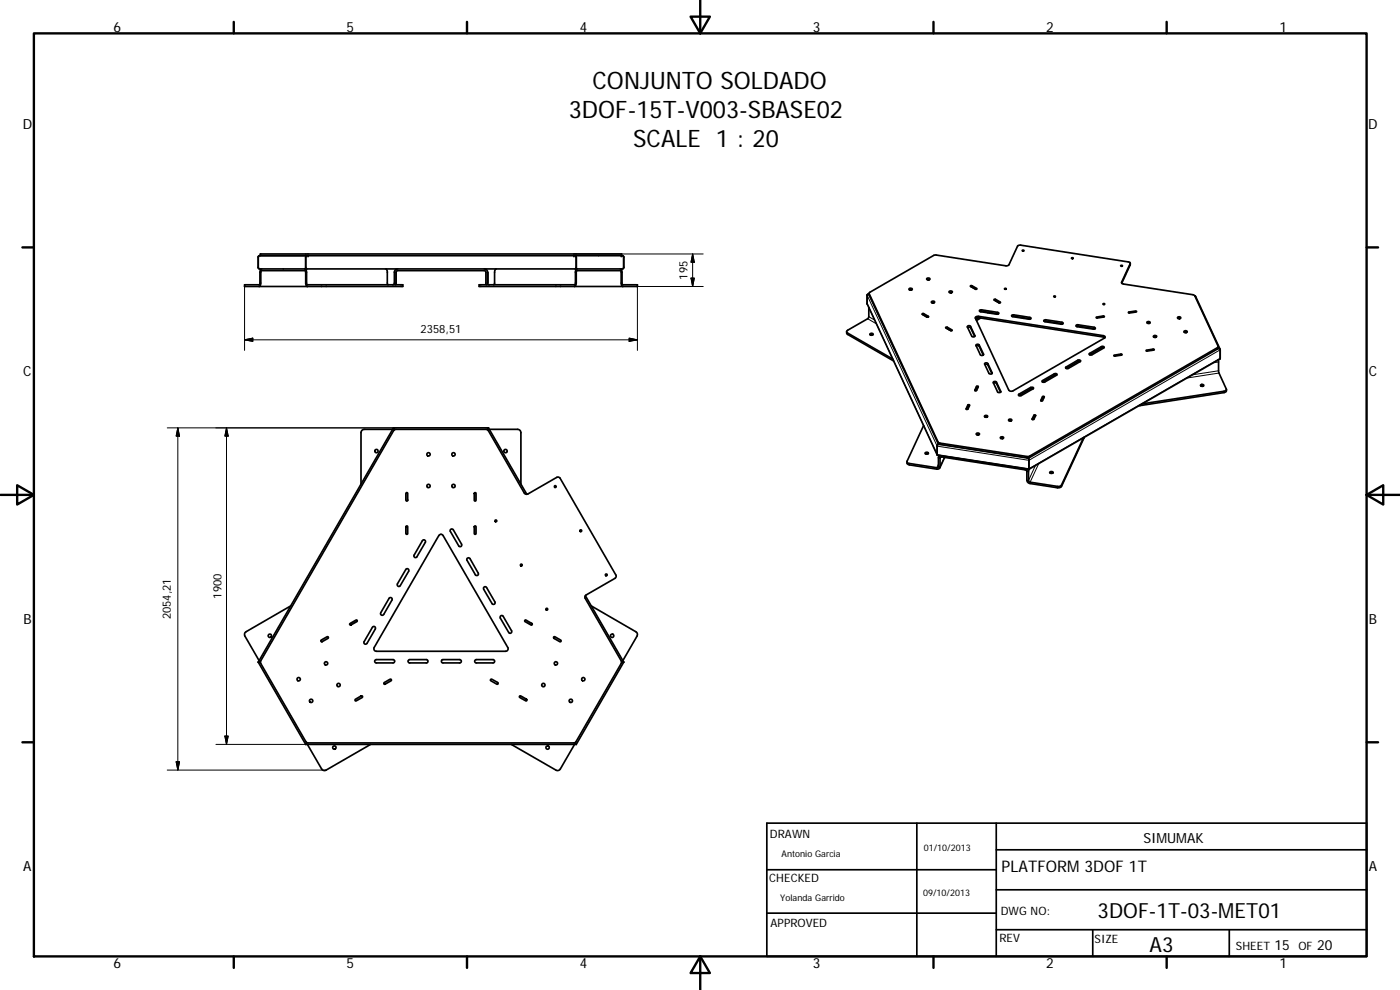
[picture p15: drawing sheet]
<svg xmlns="http://www.w3.org/2000/svg" width="420mm" height="297mm" viewBox="0 0 420 297" stroke-linecap="round" stroke-linejoin="round" font-family="sans-serif">
<defs><g id="words">
<g font-size="7.2">
<text x="177.8" y="26.8">CONJUNTO SOLDADO</text>
<text x="170.7" y="35.4">3DOF-15T-V003-SBASE02</text>
<text x="190" y="44">SCALE 1 : 20</text>
</g>
<g font-size="6.3">
<text x="329.4" y="275.4">3DOF-1T-03-MET01</text>
<text x="345" y="285.6">A3</text>
</g>
<text font-size="4.8" x="300.6" y="261.7">PLATFORM 3DOF 1T</text>
<g font-size="4.2">
<text x="34" y="9.6">6</text>
<text x="104" y="9.6">5</text>
<text x="174" y="9.6">4</text>
<text x="244" y="9.6">3</text>
<text x="314" y="9.6">2</text>
<text x="384" y="9.6">1</text>
<text x="6.8" y="38.7">D</text>
<text x="410.6" y="38.7">D</text>
<text x="7" y="112.9">C</text>
<text x="410.8" y="112.9">C</text>
<text x="7" y="187.1">B</text>
<text x="410.8" y="187.1">B</text>
<text x="343.1" y="252.8">SIMUMAK</text>
<text x="7" y="261.3">A</text>
<text x="410.8" y="261.3">A</text>
<text x="382.5" y="285">15</text>
<text x="395.3" y="285">20</text>
<text x="34" y="290.4">6</text>
<text x="104" y="290.4">5</text>
<text x="174" y="290.4">4</text>
<text x="244" y="290.4">3</text>
<text x="314" y="290.4">2</text>
<text x="384" y="290.4">1</text>
</g>
<g font-size="3.5">
<text x="231.1" y="251.4">DRAWN</text>
<text x="230.9" y="264.6">CHECKED</text>
<text x="300.3" y="274.5">DWG NO:</text>
<text x="231.3" y="278.2">APPROVED</text>
<text x="299.9" y="282.6">REV</text>
<text x="328.5" y="283">SIZE</text>
<text x="370.9" y="285">SHEET</text>
<text x="389.7" y="285">OF</text>
</g>
<g font-size="3.4">
<text x="206.3" y="83.9" transform="rotate(-90 206.3 83.9)">195</text>
<text x="126.2" y="99.8">2358,51</text>
<text x="66.4" y="179.6" transform="rotate(-90 66.4 179.6)">1900</text>
<text x="51.2" y="185.8" transform="rotate(-90 51.2 185.8)">2054,21</text>
</g>
<g font-size="2.7">
<text x="234.5" y="257.1">Antonio Garcia</text>
<text x="277.3" y="255.2">01/10/2013</text>
<text x="277" y="268.7">09/10/2013</text>
<text x="234.2" y="270.2">Yolanda Garrido</text>
</g>
</g></defs>
<g fill="none" stroke="#000" stroke-width=".51">
<path d="M77.6 76.9l.3-.2h108.9l.4 .4v3.1l-.5 .5h-108.7l-.4-.2-.1-.3zM78.1 76.7v-.5h108.5v.5M91.9 76.8l.1-.1-.3 .3v3.2zM172.7 76.7l.2 .4v3.3l-.2 .3M339.2 79v.5l-2.6 5.5M78.5 80.7l-.5 .8-.1 3.8-4.5 .1v.6h47.5v-.6h-28.6l-.3-.3v-3.8l-.5-.6M91.7 80.2l.3 .5M92.3 86l-.6-.8-.1-4h-13.1l-.2 .3-.1 3.9-.4 .6M115.7 80.7l.5 .8v3.4l.3 .5M118.7 85.4l.2-3.7 .3-.5h26.1l.5 .3 .2 3.9M119.3 80.7l-.6 .2-.3 .6v3.4l-.6 .5M145.3 80.7l.8 .4 .2 .6"/>
<path d="M146.3 84.9v-3.2v3.2M146.3 84.9l.5 .5M148.9 80.7l-.4 .6-.1 3.8-.2 .3M173.2 80.7l-.3 .2-.2 .6v3.4l-.3 .5h-28.6v.6h47.5v-.6h-4.5l-.2-4.1-.4-.6M186.9 86l-.3-.3-.2-.5-.1-4h-13.1l-.3 .3v3.7l-.5 .8M254.1 99.5l.3 .8 13.8 8M260.2 91.1l.1 .1M260.2 91.1l21.1 45.4M260.7 92.3v2.7l-.2 .5-6.1 3.6-.3 .6 13.8 8M260.8 88.3l-.6 .3v2.5M260.8 88.1l-.4 .2M260.8 88v.5l20.8 44.6 26.6 4.3 .8-.1 56.4-32.6 .2-.7"/>
<path d="M260.9 87.8l19.5-11.2 21.8 3.2 .6-.4 2.6-5.5 .9-.3 32.5 5 .3 .2 .1 .3-2.6 5.6 .2 .4 21.6 3.5 7.2 15.4-.2 .3-56.4 32.6-.6 .1-26.4-4.1-.4-.2-20.8-44.6zM272.8 86.7a.47 .47 0 0 1 .5-.3 .47 .47 0 0 1 .4 .5 .52 .52 0 0 1-.9-.2zM272.9 87h.8M273.4 86.9l-.2 .1M276.7 94.2l.4-.2 1.6 1-.5 .1zM277.1 94.5l1.3 .7M277.7 94.8l.6 .4M278.1 83.6l.1-.1a.46 .46 0 0 1 .5-.1 .46 .46 0 0 1 .3 .5 .53 .53 0 0 1-.9-.3zM278.2 83.9h.7M278.8 83.8l-.3 .2M279.6 90.5a.45 .45 0 0 1 .5-.2 .45 .45 0 0 1 .3 .5 .45 .45 0 0 1-.5 .2 .45 .45 0 0 1-.3-.5zM279.6 90.8h.8"/>
<path d="M283.8 98.2h.5l1.5 .9-.4 .2zM284.1 98.6l1.3 .7M284.9 87.4a.46 .46 0 0 1 .5-.1 .46 .46 0 0 1 .3 .4 .45 .45 0 0 1-.5 .2 .45 .45 0 0 1-.3-.5zM285 87.8h.7M285 99h.1M290.4 97.9l.4-.2 .4 .1 1.4 2.9a.51 .51 0 0 1-.4 .4 .51 .51 0 0 1-.6-.2zM290.4 98.2h.8l1.3 2.8M291.3 85.7h.4l1.5 1-.5 .1zM291.5 86.1l1.4 .7M292.8 95.5l.9-.2 37.4 5.8 .5 .2M292.8 95.1l.9-.2 37.4 5.8a.4 .4 0 0 1 .5 .2 .4 .4 0 0 1-.2 .6l-27.4 15.8h-.9l-.3-.2-10.1-21.7zM293.8 95.4l-.9 .4"/>
<path d="M294 93.1l.6-.1 4.9 .7 .3 .3-.7 .3-4.9-.8zM294.1 93.5l.5-.1 5 .8M294.3 95.4l-1.2 .8M294.7 93.4l-.2 .1M296.6 93.7l-.2 .2M297 93.9l.2 .1M297.2 93.8l-.3 .1M298.4 89.8h.4l1.4 1h-.4l-1.4-.8zM298.6 90.2l1.3 .7M299.5 90.7h.1M299.8 90.8h.1M303.6 94.6l.6-.1 5 .8 .2 .2-.4 .3-5-.8z"/>
<path d="M303.7 94.9l5.6 .8M313.3 96.1l.6-.2 4.8 .8 .4 .3-.7 .3-4.8-.8zM313.4 96.4l5.5 .8M316.3 88.8l.5 .1-.5 .2zM322.9 97.6l.5-.2 5 .8 .3 .3-.6 .2-4.8-.7zM323.1 97.9l5.5 .8M329 95.2l2.1-.4 .3 .2-2.1 .4zM331.1 91.1h.3l.1 .2-.4 .1zM338.7 93.7l2.1-.4 .3 .2-2.1 .4zM344.3 96.6a.48 .48 0 0 1 .5-.1 .48 .48 0 0 1 .3 .4 .47 .47 0 0 1-.5 .2 .47 .47 0 0 1-.3-.5zM344.3 97h.7M353.5 95.2a.45 .45 0 0 1 .5-.2 .45 .45 0 0 1 .3 .5 .45 .45 0 0 1-.6 .2 .45 .45 0 0 1-.2-.5z"/>
<path d="M353.5 95.5h.7M355.3 99.4a.47 .47 0 0 1 .6-.2 .47 .47 0 0 1 .3 .5 .52 .52 0 0 1-.9-.3zM355.4 99.7h.8M356.1 99.7v.1M358.6 88.9l7.6 15.9M358.6 88.8l.1 .1M261.1 100.2a.47 .47 0 0 1 .5-.2 .47 .47 0 0 1 .4 .5 .52 .52 0 0 1-.9-.3zM261.2 100.5h.7M293 103.4h.8l1.4 2.9a.55 .55 0 0 1-.5 .4 .55 .55 0 0 1-.5-.3zM293 103.8h.8l1.3 2.8M293.1 115.9l.4-.1 .1 .3-.5 1.1h-.5zM293.5 116.3l-.4 .1-.4 .8"/>
<path d="M295.5 109l.5-.1 .5 .2 1.3 2.8a.54 .54 0 0 1-.5 .4 .54 .54 0 0 1-.5-.3zM295.6 109.4h.8l1.3 2.7M298.1 114.6h.9l1.3 2.9a.54 .54 0 0 1-.4 .3 .54 .54 0 0 1-.5-.2zM298.2 115h.8l1.3 2.7M305.7 118.4l3.6-2.2a.42 .42 0 0 1 .6-.1 .42 .42 0 0 1 .1 .5l-3.5 2.1a.47 .47 0 0 1-.5 .1 .47 .47 0 0 1-.3-.4zM310 116.6h-.7l-3.5 2.1M312.9 119l.2-.1 .3 .2-.6 1.2h-.3l-.2-.2zM313.3 119.4h-.4l-.4 .9M317.1 112.6l-3.5 2a.4 .4 0 0 1-.6 .1 .4 .4 0 0 1-.1-.5l3.5-2a.41 .41 0 0 1 .5-.1 .41 .41 0 0 1 .2 .5h-.7l-3.5 2M319.8 110.2l3.7-2.1a.42 .42 0 0 1 .5-.1 .42 .42 0 0 1 .2 .5l-3.6 2a.48 .48 0 0 1-.5 .1 .48 .48 0 0 1-.3-.4zM324.2 108.5h-.7l-3.6 2M331.2 104.4l-3.5 2a.42 .42 0 0 1-.5 .2 .42 .42 0 0 1-.2-.6l3.5-2a.41 .41 0 0 1 .6-.1 .41 .41 0 0 1 .1 .5h-.7l-3.5 2"/>
<path d="M334.3 106.6l2.1-.4 .4 .2-2.2 .4zM344 105.1l2.1-.3 .3 .1-2.1 .4h-.3zM346.1 100.9a.47 .47 0 0 1 .6-.3 .47 .47 0 0 1 .3 .5 .52 .52 0 0 1-.9-.2zM346.3 101.1h.7M346.6 101.1l.1 .1M346.8 101.1l.1 .1M360.4 115.5a.45 .45 0 0 1 .5-.2 .45 .45 0 0 1 .3 .5 .46 .46 0 0 1-.5 .1 .46 .46 0 0 1-.3-.4zM360.4 115.8h.7M365.6 104.5l.6 .5-.1 2.7-57.3 33.1M365.6 108l.1 3.7 2.4 5.1-.4 .5-25 3.9M368.1 116.8l-.1 .7-.7 .3-25.4 3.9M117.8 128.8h-8.4l-.7 .2-.3 .4-.1 15.8"/>
<path d="M118.1 128.4h28.5M118.1 128.4l-40.6 70.3M118.1 128.4l.3 .5M118.2 129l.6-.2h27.3l.4 .4 11.1 19h.8l8.8-5 .9 .3 16.8 29.2-.3 .8-8.7 5-.4 .7 11.1 19.5-14 24.1-80.2 .1-.6-.4-13.6-23.4v-.6zM146.6 128.4l11.5 19.9M146.6 128.4l-.3 .5M146.8 128.8h8.5l.8 .4 .2 .6v15.4M277.2 127.7l-5 10.7 .1 .3 .4 .3 8.6 1.4 .3-.4 .1-2.8 .5-.5M277.7 135.8a.45 .45 0 0 1 .6-.1 .45 .45 0 0 1 .2 .4 .45 .45 0 0 1-.5 .2 .45 .45 0 0 1-.3-.5zM277.8 136.2h.7M281.7 133.2l-.4 .7 .1 2.7 27.3 4.2M281.9 136.7l-.2 .4"/>
<path d="M283.5 137.2l-1.4 3.2M290.5 121.5l.5 .1-.5 1.1-.4 .1-.1-.1zM290.9 121.8l-.4 .1-.4 .9M293.1 130a.45 .45 0 0 1 .5-.1 .45 .45 0 0 1 .3 .5 .44 .44 0 0 1-.6 .1 .44 .44 0 0 1-.2-.5zM293.1 130.4h.7M295.5 124.8a.47 .47 0 0 1 .5-.2 .47 .47 0 0 1 .3 .5 .49 .49 0 0 1-.5 .1 .49 .49 0 0 1-.3-.4zM295.6 125.1h.7M295.7 125.1h.5M300.2 131.3a.47 .47 0 0 1 .6-.3 .47 .47 0 0 1 .3 .5 .54 .54 0 0 1-.9-.2zM300.3 131.6h.8M302.8 125.9a.46 .46 0 0 1 .5-.2 .46 .46 0 0 1 .3 .5 .47 .47 0 0 1-.5 .1 .47 .47 0 0 1-.3-.4zM303 126.2h.5h-.7"/>
<path d="M308.6 137.4l.1 3.4M310.3 124.5l.5 .2-.5 1.1-.4 .1-.2-.2zM310.7 124.9h-.4l-.4 1M325.2 131.3l-6.8 14.5-1.1 .1-8.3-1.3-.3-.4-.1-2.8-.5-.7M325.3 131.2l-6.7 14.7-.6 .4-9.3-1.4-.5-.6v-3l-.5-.3-25.1-3.9-.5 .3v2.9l-.6 .4-8.8-1.3-.4-.2-.1-.7M121.8 157.9l.4-.1 .2 .3v2l-.2 .2-.4-.2zM121.9 147.8h.4l.1 .3v2l-.2 .2-.4-.2zM135.3 158.8l.3-.1 .4 .2 2.5 4.4a.5 .5 0 0 1-.2 .7 .5 .5 0 0 1-.6-.2l-2.5-4.4zM142.4 157.9l.3-.1 .2 .3v2l-.2 .2-.4-.2zM142.4 147.8l.5 .3v2l-.2 .2-.4-.2zM315.1 141.7v-.1a.45 .45 0 0 1 .6-.1 .45 .45 0 0 1 .2 .4 .51 .51 0 0 1-.5 .2 .51 .51 0 0 1-.3-.4zM315.2 142h.7"/>
<path d="M116.9 179.4a.5 .5 0 0 1 .6 0 .5 .5 0 0 1 .1 .6l-2.4 4.4a.51 .51 0 0 1-.7 .2 .51 .51 0 0 1-.2-.7zM121.9 170.8a.51 .51 0 0 1 .6 0 .51 .51 0 0 1 .1 .6l-2.5 4.3a.5 .5 0 0 1-.7 .2 .5 .5 0 0 1-.1-.7zM126.9 162.1a.51 .51 0 0 1 .6 0 .51 .51 0 0 1 .1 .6l-2.5 4.3a.49 .49 0 0 1-.6 .2 .49 .49 0 0 1-.2-.6zM131.8 160.5l.7-.2 .5 .4 19.4 33.6a.76 .76 0 0 1-.7 1.1h-38.7a.76 .76 0 0 1-.7-1.1zM140.2 167.6l.4-.3 .4 .3 2.5 4.4a.49 .49 0 0 1-.2 .6 .49 .49 0 0 1-.6-.2l-2.5-4.3zM145.1 176.3l.5-.3 .4 .3 2.5 4.3a.5 .5 0 0 1-.2 .7 .5 .5 0 0 1-.6-.2l-2.6-4.3zM175.7 178.7l11.5 20M77.5 198.7l14.2 24.7M78.1 198.7h-.6M87.2 181.8l-13.7 8v1.1l4.3 7.3M96.4 192l1.8-.9 .3 .1-.1 .3-1.8 1.1-.3-.2zM105 187.1l1.8-1h.4v.4l-1.9 1.1-.3-.2z"/>
<path d="M111.9 188.1a.5 .5 0 0 1 .6 0 .5 .5 0 0 1 .1 .6l-2.5 4.3a.5 .5 0 0 1-.6 .2 .5 .5 0 0 1-.2-.7zM112.6 198l5.4-.1a.5 .5 0 0 1 .5 .5 .5 .5 0 0 1-.5 .5h-5.2l-.4-.4zM122.6 198l5.4-.1a.5 .5 0 0 1 .4 .5 .5 .5 0 0 1-.4 .5h-5.2l-.3-.4zM132.6 198l5.4-.1a.5 .5 0 0 1 .4 .5 .5 .5 0 0 1-.4 .5h-5.2l-.3-.4zM142.6 198l5.3-.1a.5 .5 0 0 1 .6 .5 .5 .5 0 0 1-.6 .5h-5.1l-.3-.4zM150.1 184.9l.5-.2 .4 .2 2.5 4.4a.5 .5 0 0 1-.2 .6 .5 .5 0 0 1-.6-.1l-2.6-4.4zM157.6 186.1h.3l1.8 1v.4l-.2 .1-1.9-1.1zM166.3 191l2 1v.5h-.3l-1.7-1zM177.5 181.8l13.6 8 .2 .4-.1 .7-4.3 7.3M186.6 198.7h.6M187.2 198.7l-14.3 24.7M106.7 209.8l1.7-1 .4 .2-.1 .3-1.8 1-.4-.2z"/>
<path d="M115.2 204.9l1.9-1.1 .4 .2-.1 .2-1.8 1.1-.4-.1zM147.3 203.9l.3-.1 1.8 1v.4l-.3 .1-1.7-1zM155.9 208.9l.4-.1 1.7 1 .1 .4-.4 .1-1.7-1zM91.7 223.4h81.2M92.1 222.8l-.4 .6M111.2 223.4l-13.8 7.8-.6-.2-.3-.3-4.2-7.3M172.4 223.4l-4.2 7.3-.3 .3-.7 .2-13.8-7.8M172.6 222.8l.3 .6M230.1 247h180v40h-180zM275.2 247v40M299 255h111.1M299 247v40"/>
<path d="M230.1 274h68.9M230.1 261h68.9M299 279h111.1M299 267h111.1M327.9 279v8M368.9 279v8"/>
<circle cx="307" cy="75.1" r=".22"/>
<circle cx="321.8" cy="77.4" r=".23"/>
<circle cx="336.6" cy="79.7" r=".23"/>
<circle cx="301.7" cy="86.6" r=".22"/>
<circle cx="113" cy="135.3" r=".5"/>
<circle cx="128.6" cy="136.3" r=".5"/>
<circle cx="136.1" cy="136.3" r=".5"/>
<circle cx="151.7" cy="135.3" r=".51"/>
<circle cx="128.6" cy="145.8" r=".5"/>
<circle cx="136.1" cy="145.8" r=".49"/>
<circle cx="148.8" cy="156.3" r=".28"/>
<circle cx="166.6" cy="146" r=".27"/>
<circle cx="174.3" cy="159.2" r=".28"/>
<circle cx="156.4" cy="169.5" r=".28"/>
<circle cx="181.9" cy="172.5" r=".28"/>
<circle cx="81" cy="190.8" r=".51"/>
<circle cx="97.9" cy="199.1" r=".5"/>
<circle cx="164.1" cy="182.8" r=".28"/>
<circle cx="166.8" cy="199.1" r=".49"/>
<circle cx="183.7" cy="190.8" r=".51"/>
<circle cx="89.6" cy="203.8" r=".5"/>
<circle cx="93.4" cy="210.3" r=".5"/>
<circle cx="101.6" cy="205.5" r=".49"/>
<circle cx="163.1" cy="205.5" r=".49"/>
<circle cx="171.3" cy="210.3" r=".5"/>
<circle cx="175" cy="203.8" r=".5"/>
<circle cx="100.3" cy="224.3" r=".5"/>
<circle cx="164.3" cy="224.3" r=".5"/>
</g>
<g fill="#000">
<circle cx="92.4" cy="76.7" r=".25"/>
<circle cx="172.2" cy="76.7" r=".25"/>
<circle cx="186.4" cy="76.7" r=".25"/>
</g>
<g fill="none" stroke="#000" stroke-width=".3">
<path d="M172.2 76.2h38.8M207.9 76.2v9.8M207.9 76.2l.5 2.5h-1zM339.2 79.1v.4M73.4 86v19.1M172.4 86h38.6M191.3 86v19.1M207.4 83.4h1l-.5 2.6zM254.4 99.9v.4M260.2 91.1l21.1 45.3 27.5 4.2 57.4-33.1M260.2 88.6l21.1 45.3 27.5 4.2 57.4-33.1M260.4 95.6l2.6 1.6"/>
<path d="M260.7 95l1.8 1M260.7 92.4h.1M260.8 88.2l10.4 22.6M260.8 88.1v.4M273.2 86.9l-.2 .1M277.2 94.1v.4M278.5 83.8l-.2 .1M278.6 94.9v.2M284.3 98.2v.4M284.9 98.9l-.1 .1M285.7 99v.2M291.3 97.9v.4"/>
<path d="M291.7 85.7v.4M293.1 86.5v.3M293.7 94.9v.4M294.5 93.4l-.3 .1M294.6 93v.4M297.6 93.9l.4 .2M298.8 89.8v.4M299.3 90.6h.1M299.4 93.7v.4M300.2 90.6v.2M304.2 94.5v.4M309 95.2v.4"/>
<path d="M313.9 95.9v.5M318.7 96.7v.4M323.5 97.5v.4M328.4 98.2v.4M329.2 95.1v.3M331.1 94.8v.3M336.6 84.7v.2M338.8 93.6v.3M340.8 93.3v.3M73.4 102l2.5-.5v.9zM73.4 102h117.9M188.8 101.5l2.5 .5-2.5 .4z"/>
<path d="M292.6 117.1v.1M292.6 100.7v.2M293.1 116v.4M293.9 103.5v.4M295.2 106.3v.1M296.5 109.1v.4M297.8 111.9v.1M299.1 114.7v.4M300.3 117.5v.1M305.8 118.3v.4M309.3 116.2v.4M312.9 114.2v.4"/>
<path d="M312.9 119v.4M316.4 112.2v.4M319.9 110.1v.4M323.5 108.1v.4M327 106v.4M330.5 104v.4M331.1 100.7v.4M334.5 106.6v.2M336.4 106.2v.4M344.1 105.1v.2M346.1 104.8v.3M365.4 104.3v.4l.3-.2-.1-.2"/>
<path d="M365.7 111.3l-7.8 1.2M365.7 108.6l-1.6 .2M365.8 111.9l-9.6 1.5M367.3 117.4v.4M53.4 128.4l.5 2.5h-1zM53.4 128.4v102.7M68 128.4v95M68 128.4l.5 2.5h-1zM118.1 128.4h-67.9M272.9 139.1v.4M281.5 132.6l.1 .7 27.1 4.2 .3-.2v-.4M281.6 139.3l-.5 1.5"/>
<path d="M282 132.9v.4M282.2 137.2l-.1 .2h-.5M282.6 136.8v.3M283.4 137.2l-1.3 2.9-.5-.1M290 122.7h.1M290.5 121.5v.4M308.2 137v.4M309.7 125.7v.1M310.3 124.6v.4M310.8 139.6l-2.1 4.6-.5-.1M311.7 139.1l-2.6 5.6v.4M312.3 120.1v.1"/>
<path d="M325.3 131.3v.1M342.2 121.5v.2M307.7 140.7v.3M309.1 140.6l-.4 .9h-.5M317.3 145.9v.4M318.6 145.5v.4M50.2 231.1h47.7M52.9 228.6h1l-.5 2.5zM64.8 223.4h26.9M67.5 220.9h1l-.5 2.5z"/>
</g>
<g fill="none" stroke="#000" stroke-width=".71">
<path d="M10.2 10h399.9v277h-399.9zM70.2 6.6v3.4M140.2 6.6v3.4M207.3 5h5.8l-2.9 5zM210.2 0v10M280.2 6.6v3.4M350.1 6.6v3.4M6.7 74.2h3.5M410.1 74.2h3.5M.2 148.5h10M5.2 145.6l5 2.9-5 2.9zM410.1 148.5l5-2.9v5.8z"/>
<path d="M410.1 148.5h10M6.7 222.7h3.5M410.1 222.7h3.5M70.2 287v3.4M140.2 287v3.4M210.2 287l2.9 5h-5.8zM210.2 287v10M280.2 287v3.4M350.1 287v3.4"/>
</g>
<path d="M207.9 76.2l.5 2.5h-1zM207.4 83.4h1l-.5 2.6zM73.4 102l2.5-.5v.9zM188.8 101.5l2.5 .5-2.5 .4zM53.4 128.4l.5 2.5h-1zM68 128.4l.5 2.5h-1zM52.9 228.6h1l-.5 2.5zM67.5 220.9h1l-.5 2.5z" fill="#000" stroke="#000" stroke-width=".3"/>
<use href="#words"/>
</svg>
